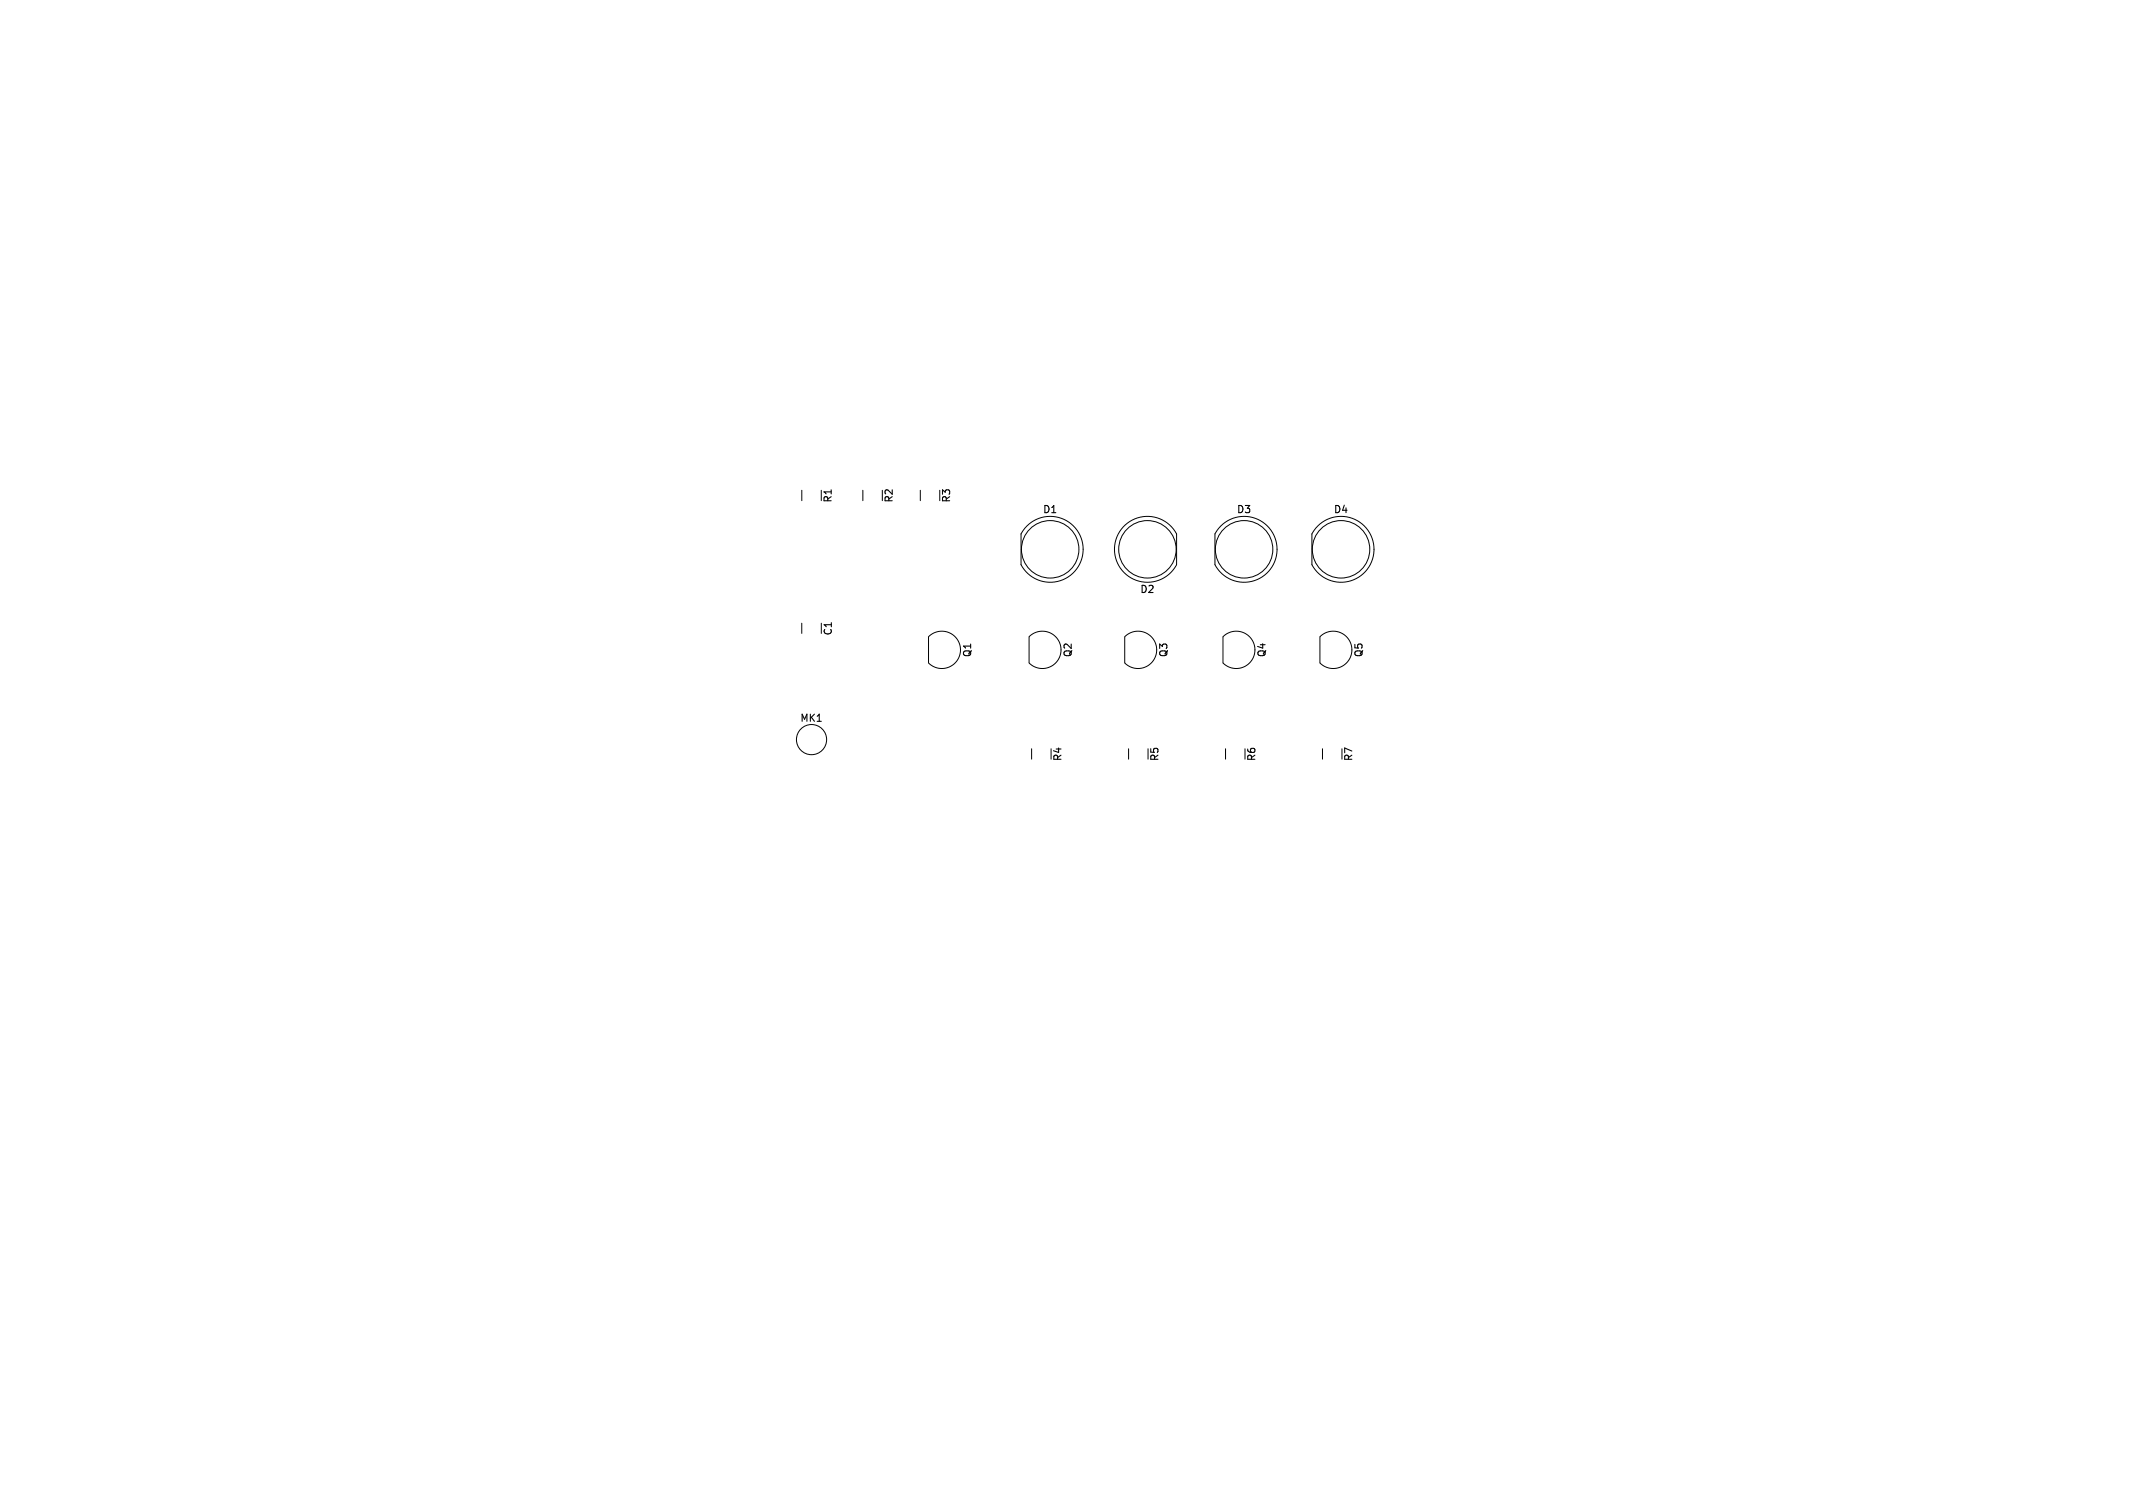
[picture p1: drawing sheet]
<svg xmlns="http://www.w3.org/2000/svg" width="297mm" height="210mm" viewBox="0 0 297 210" stroke-linecap="round" stroke-linejoin="round" font-family="sans-serif">
<defs><g id="words">
<g font-size="1.4">
<text x="116" y="70.1" transform="rotate(-90 116 70.1)">R1</text>
<text x="124.5" y="70.1" transform="rotate(-90 124.5 70.1)">R2</text>
<text x="132.5" y="70.1" transform="rotate(-90 132.5 70.1)">R3</text>
<text x="145.1" y="71.7">D1</text>
<text x="172.1" y="71.7">D3</text>
<text x="185.6" y="71.7">D4</text>
<text x="158.7" y="82.8">D2</text>
<text x="116" y="88.6" transform="rotate(-90 116 88.6)">C1</text>
<text x="135.4" y="91.6" transform="rotate(-90 135.4 91.6)">Q1</text>
<text x="149.4" y="91.6" transform="rotate(-90 149.4 91.6)">Q2</text>
<text x="162.7" y="91.6" transform="rotate(-90 162.7 91.6)">Q3</text>
<text x="176.4" y="91.6" transform="rotate(-90 176.4 91.6)">Q4</text>
<text x="189.9" y="91.6" transform="rotate(-90 189.9 91.6)">Q5</text>
<text x="111.3" y="100.7">MK1</text>
<text x="148" y="106.1" transform="rotate(-90 148 106.1)">R4</text>
<text x="161.5" y="106.1" transform="rotate(-90 161.5 106.1)">R5</text>
<text x="175" y="106.1" transform="rotate(-90 175 106.1)">R6</text>
<text x="188.5" y="106.1" transform="rotate(-90 188.5 106.1)">R7</text>
</g>
</g></defs>
<g fill="none" stroke="#000" stroke-width=".14">
<path d="M111.6 68.3v1.4M114.4 68.3v1.4M120.1 68.3v1.4M122.9 68.3v1.4M128.1 68.3v1.4M130.9 68.3v1.4M143 73.3a4.6 4.6 0 0 1 6.8 .3 4.6 4.6 0 0 1-1 6.7 4.6 4.6 0 0 1-6.6-1.7v-4.2zM156.7 73.1a4.6 4.6 0 0 1 7.1 1.3v4.2a4.6 4.6 0 0 1-6.8 1.5 4.6 4.6 0 0 1-.3-7zM170 73.3a4.6 4.6 0 0 1 6.8 .3 4.6 4.6 0 0 1-1 6.7 4.6 4.6 0 0 1-6.6-1.7v-4.2zM183.5 73.3a4.6 4.6 0 0 1 6.8 .3 4.6 4.6 0 0 1-1 6.7 4.6 4.6 0 0 1-6.6-1.7v-4.2zM111.6 86.8v1.4M114.4 86.8v1.4"/>
<path d="M129.3 88.7v3.6M129.3 88.7a2.6 2.6 0 0 1 3.7 0 2.6 2.6 0 0 1 0 3.6 2.6 2.6 0 0 1-3.7 0M143.3 88.7v3.6M143.3 88.7a2.6 2.6 0 0 1 3.7 0 2.6 2.6 0 0 1 0 3.6 2.6 2.6 0 0 1-3.7 0M156.6 88.7v3.6M156.6 88.7a2.6 2.6 0 0 1 3.7 0 2.6 2.6 0 0 1 0 3.6 2.6 2.6 0 0 1-3.7 0M170.3 88.7v3.6M170.3 88.7a2.6 2.6 0 0 1 3.7 0 2.6 2.6 0 0 1 0 3.6 2.6 2.6 0 0 1-3.7 0M183.8 88.7v3.6M183.8 88.7a2.6 2.6 0 0 1 3.7 0 2.6 2.6 0 0 1 0 3.6 2.6 2.6 0 0 1-3.7 0M143.6 104.3v1.4M146.4 104.3v1.4"/>
<path d="M157.1 104.3v1.4M159.9 104.3v1.4M170.6 104.3v1.4M173.4 104.3v1.4M184.1 104.3v1.4M186.9 104.3v1.4"/>
<circle cx="146.2" cy="76.5" r="4"/>
<circle cx="159.8" cy="76.5" r="4"/>
<circle cx="173.2" cy="76.5" r="4"/>
<circle cx="186.7" cy="76.5" r="4"/>
<circle cx="113" cy="103" r="2.1"/>
</g>
<use href="#words"/>
</svg>
